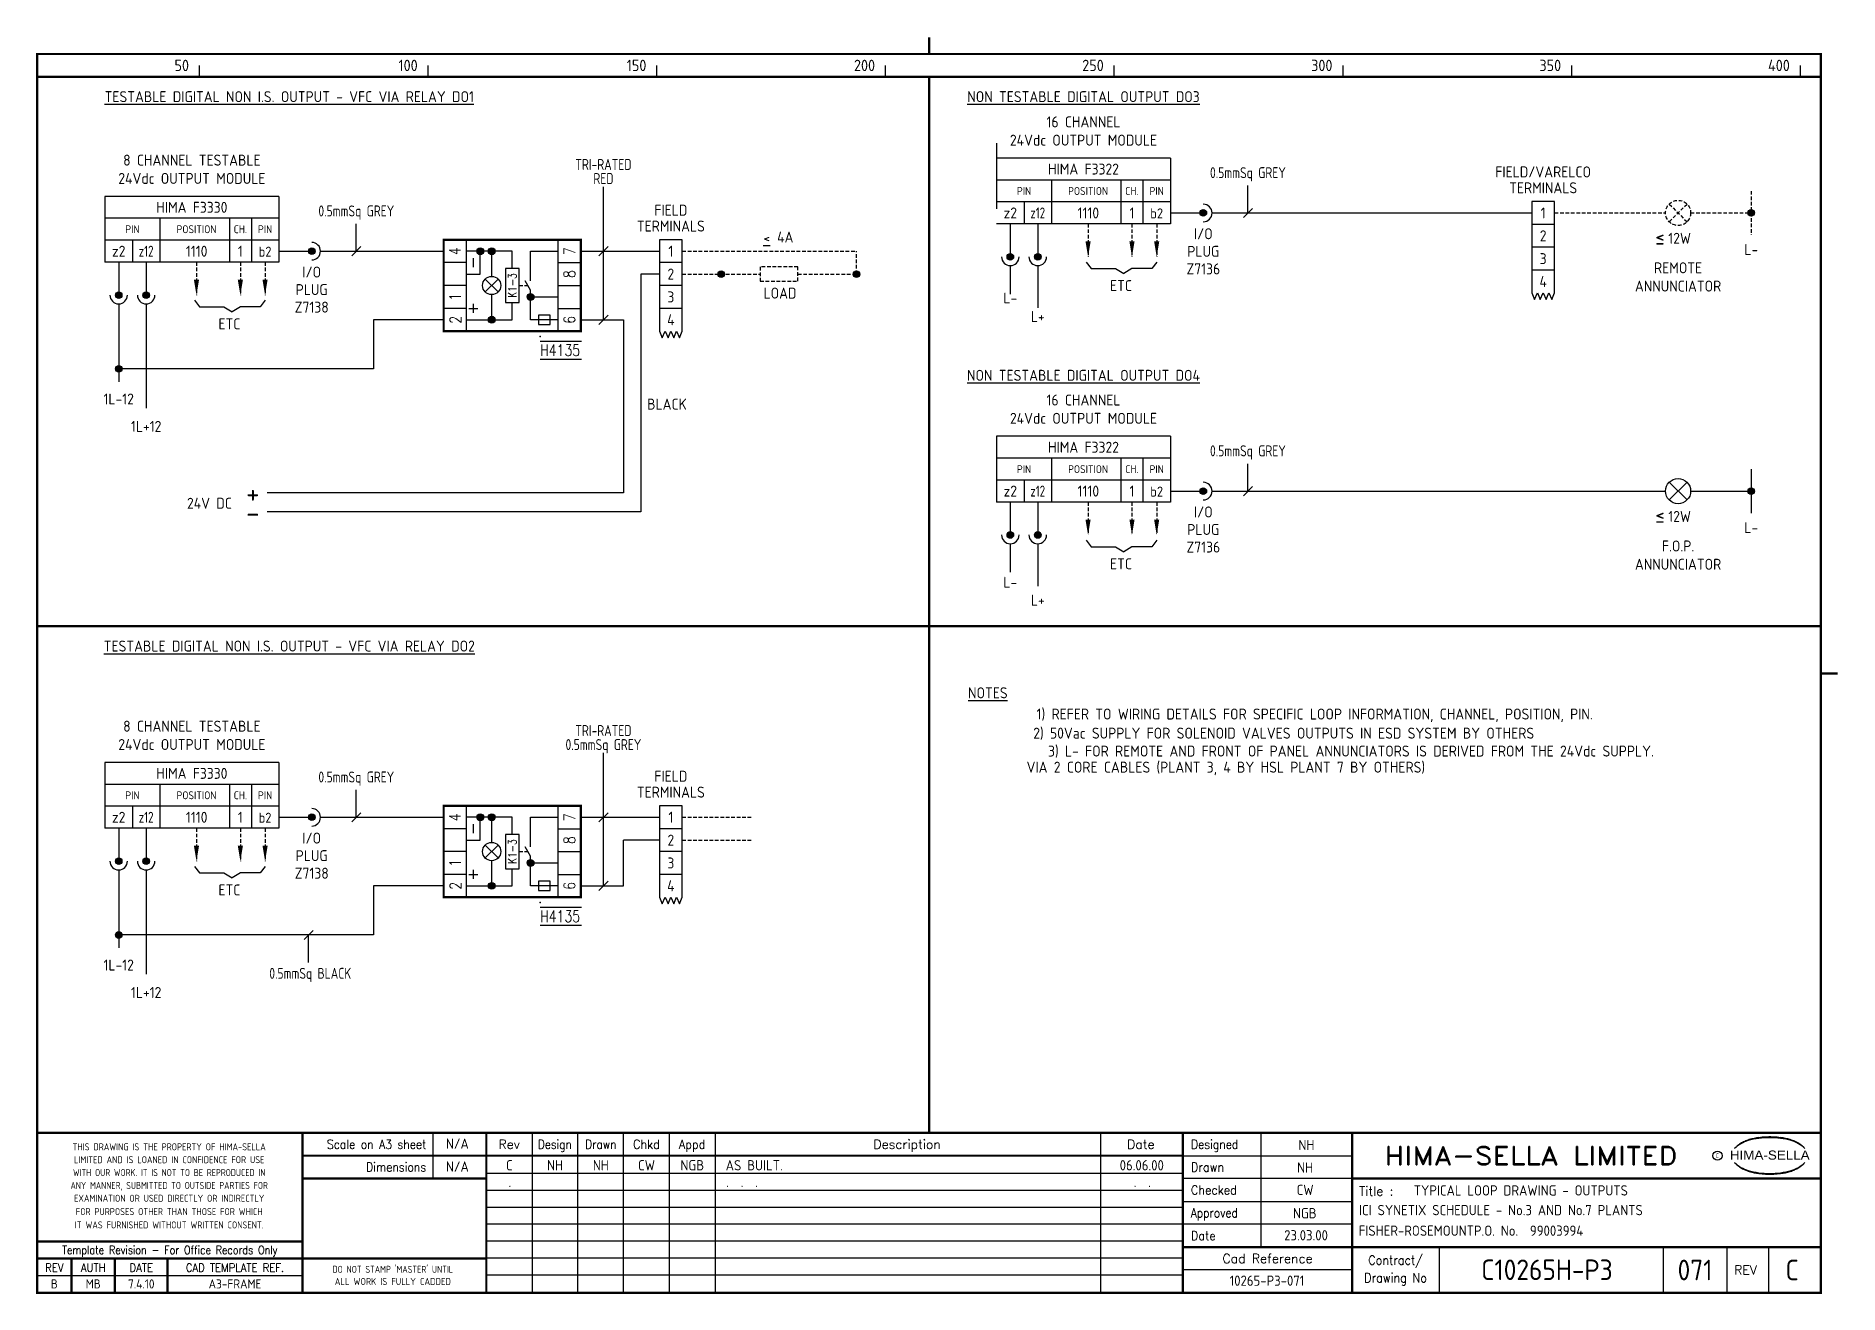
# Model space of a CAD drawing. Extents: x 14 to 408, y 0 to 275.
import ezdxf
from ezdxf.enums import TextEntityAlignment as Align

# ---------------------------------------------------------------- set-up
doc = ezdxf.new("R2010")
doc.units = 0
doc.header["$LTSCALE"] = 0.25
doc.header["$MEASUREMENT"] = 0
doc.header["$PDSIZE"] = 1
doc.linetypes.add('HIDDEN2', pattern=[4.7625, 3.175, -1.5875])
doc.layers.get('0').update_dxf_attribs({"color": 41, "linetype": 'CONTINUOUS'})
for name, color, linetype in [('00-DRG_FRAME', 12, 'CONTINUOUS'), ('01-DRAW', 7, 'CONTINUOUS'), ('02-TEXT', 2, 'CONTINUOUS'), ('051-TEXT', 2, 'CONTINUOUS'), ('117', 7, 'CONTINUOUS'), ('117-TEXT', 2, 'CONTINUOUS')]:
    doc.layers.add(name, color=color, linetype=linetype)
doc.styles.add('ARIAL', font='ARIAL.TTF', dxfattribs={"height": 2.5})
doc.styles.add('ISO', font='iso.shx')
doc.styles.add('ROMAND', font='ROMAND')
doc.styles.add('ROMANS', font='romans.shx', dxfattribs={"width": 0.8})

msp = doc.modelspace()

# ---------------------------------------------------------------- texts
at = {"layer": '00-DRG_FRAME', "style": 'ISO'}
for s, p in [('50', (47.69, 267.75)), ('100', (97.69, 267.75)), ('150', (147.69, 267.75)), ('200', (197.69, 267.75)), ('250', (247.69, 267.75)), ('300', (297.69, 267.75)), ('350', (347.69, 267.75)), ('400', (397.69, 267.75))]:
    msp.add_text(s, height=2.5, dxfattribs=at).set_placement(p, align=Align.RIGHT)
at = {"layer": '00-DRG_FRAME', "color": 3, "style": 'ISO'}
for s, width, p in [('THIS DRAWING IS THE PROPERTY OF HIMA-SELLA', 0.9, (43.36, 32.44)), ("DO NOT STAMP 'MASTER' UNTIL", 0.95, (92.25, 5.79))]:
    msp.add_text(s, height=1.53, dxfattribs=dict(at, width=width)).set_placement(p, align=Align.MIDDLE)
at = {"layer": '00-DRG_FRAME', "color": 4, "style": 'ROMAND', "width": 0.87}
for s, p in [('Scale on A3 sheet', (99.54, 32)), ('Dimensions', (99.54, 27.01))]:
    msp.add_text(s, height=2, dxfattribs=at).set_placement(p, align=Align.RIGHT)
at = {"layer": '00-DRG_FRAME', "color": 4, "style": 'ROMAND'}
for s, p in [('Rev', (117.7, 32)), ('Description', (204.69, 32)), ('Date', (255.79, 32))]:
    msp.add_text(s, height=2, dxfattribs=at).set_placement(p, align=Align.CENTER)
for s, width, p in [('Design', 0.85, (127.7, 32)), ('Drawn', 0.85, (137.7, 32)), ('Chkd', 0.9, (147.7, 32)), ('Appd', 0.9, (157.7, 32))]:
    msp.add_text(s, height=2, dxfattribs=dict(at, width=width)).set_placement(p, align=Align.CENTER)
for s, width, p in [('Designed', 0.87, (266.75, 32)), ('Drawn', 0.9, (266.75, 27)), ('Checked', 0.9, (266.75, 22)), ('Approved', 0.85, (266.75, 17)), ('Date', 0.9, (266.75, 12))]:
    msp.add_text(s, height=2, dxfattribs=dict(at, width=width)).set_placement(p)
at = {"layer": '00-DRG_FRAME', "style": 'ROMAND', "width": 1.15}
msp.add_text('HIMA-SELLA LIMITED', height=4, dxfattribs=at).set_placement((341.1, 30.5), align=Align.MIDDLE)
at = {"layer": '00-DRG_FRAME', "style": 'ARIAL', "width": 1.05}
msp.add_text('HIMA-SELLA', height=2, dxfattribs=at).set_placement((393.3, 29.63), align=Align.CENTER)
at = {"layer": '00-DRG_FRAME', "color": 3, "style": 'ISO'}
for s, width, p in [('LIMITED AND IS LOANED IN CONFIDENCE FOR USE', 0.9, (43.36, 29.62)), ('ANY MANNER, SUBMITTED TO OUTSIDE PARTIES FOR', 0.87, (43.36, 23.99)), ('WITH OUR WORK. IT IS NOT TO BE REPRODUCED IN', 0.87, (43.36, 26.81)), ('EXAMINATION OR USED DIRECTLY OR INDIRECTLY', 0.9, (43.36, 21.18)), ('IT WAS FURNISHED WITHOUT WRITTEN CONSENT.', 0.9, (43.36, 15.35)), ('FOR PURPOSES OTHER THAN THOSE FOR WHICH', 0.9, (43.36, 18.27))]:
    msp.add_text(s, height=1.53, dxfattribs=dict(at, width=width)).set_placement(p, align=Align.MIDDLE_CENTER)
at = {"layer": '00-DRG_FRAME', "color": 3, "style": 'ISO', "width": 0.9}
msp.add_text('C', height=1, dxfattribs=at).set_placement((381.84, 30), align=Align.CENTER)
at = {"layer": '00-DRG_FRAME', "color": 4, "style": 'ROMAND'}
msp.add_text('Title :', height=2, dxfattribs=at).set_placement((303.5, 21.75))
for s, height, width, p in [('Template Revision - For Office Records Only', 1.8, 0.85, (43.5, 9.62)), ('Contract/', 2, 0.9, (311.5, 7.5)), ('REV', 1.8, 0.9, (18.25, 6)), ('AUTH', 1.8, 0.9, (26.75, 6)), ('DATE', 1.8, 0.9, (37.25, 6)), ('CAD TEMPLATE REF.', 1.8, 0.9, (57.75, 6)), ('Drawing No', 2, 0.9, (311.5, 3.5))]:
    msp.add_text(s, height=height, dxfattribs=dict(at, width=width)).set_placement(p, align=Align.MIDDLE)
for s, p in [('Cad Reference', (283.5, 8)), ('REV', (388, 5.5))]:
    msp.add_text(s, height=2, dxfattribs=at).set_placement(p, align=Align.MIDDLE)
at = {"layer": '00-DRG_FRAME', "color": 41, "style": 'ISO'}
for s, p in [('B', (18.25, 1.45)), ('MB', (26.75, 1.45)), ('7.4.10', (37.25, 1.45)), ('A3-FRAME', (57.75, 1.45))]:
    msp.add_text(s, height=2, dxfattribs=at).set_placement(p, align=Align.CENTER)
at = {"layer": '00-DRG_FRAME', "color": 3, "style": 'ISO'}
msp.add_text('ALL WORK IS FULLY CADDED', height=1.53, dxfattribs=at).set_placement((92.25, 2.98), align=Align.MIDDLE_CENTER)
at = {"layer": '02-TEXT', "style": 'ROMANS', "width": 0.8}
for s, p in [('4', (107.05, 228.36)), ('7', (132.12, 228.36)), ('8', (132.12, 223.36)), ('1', (107.12, 218.36)), ('2', (107.21, 213.36)), ('6', (132.12, 213.36)), ('4', (107.05, 104.53)), ('7', (132.12, 104.53)), ('8', (132.12, 99.53)), ('1', (107.12, 94.53)), ('2', (107.21, 89.53)), ('6', (132.12, 89.53))]:
    msp.add_text(s, height=2.5, rotation=90, dxfattribs=at).set_placement(p, align=Align.CENTER)
for p in [(118.37, 220.86), (118.37, 97.03)]:
    msp.add_text('K1-3', height=1.8, rotation=90, dxfattribs=at).set_placement(p, align=Align.MIDDLE)
for p in [(124.47, 205.44), (124.47, 81.61)]:
    msp.add_text('H4135', height=2.5, dxfattribs=at).set_placement(p)
at = {"layer": '117-TEXT', "style": 'ISO'}
for s, height, p in [('%%uTESTABLE DIGITAL NON I.S. OUTPUT - VFC VIA RELAY DO1', 2.4, (69.62, 260.97)), ('%%uNON TESTABLE DIGITAL OUTPUT DO3', 2.4, (243.26, 260.97)), ('16 CHANNEL', 2.4, (243.26, 255.45)), ('24Vdc OUTPUT MODULE', 2.4, (243.26, 251.45)), ('8 CHANNEL TESTABLE', 2.4, (48.32, 247.08)), ('24Vdc OUTPUT MODULE', 2.4, (48.32, 243.08)), ('HIMA F3322', 2.4, (243.26, 245.13)), ('PIN', 1.728, (230.26, 240.67)), ('POSITION', 1.728, (244.26, 240.67)), ('CH.', 1.728, (253.86, 240.67)), ('PIN', 1.73, (259.26, 240.67)), ('HIMA F3330', 2.4, (48.32, 236.76)), ('z2', 2.4, (227.26, 235.53)), ('1110', 2.4, (244.32, 235.53)), ('1', 2.4, (253.86, 235.53)), ('b2', 2.2, (259.26, 235.53)), ('PIN', 1.728, (35.32, 232.3)), ('POSITION', 1.728, (49.32, 232.3)), ('CH.', 1.728, (58.92, 232.3)), ('PIN', 1.73, (64.32, 232.3)), ('I/O', 2.4, (269.46, 230.97)), ('z2', 2.4, (32.32, 227.16)), ('1110', 2.4, (49.37, 227.16)), ('1', 2.4, (58.92, 227.16)), ('b2', 2.2, (64.32, 227.16)), ('PLUG', 2.4, (269.46, 227.13)), ('I/O', 2.4, (74.52, 222.6)), ('Z7136', 2.4, (269.46, 223.29)), ('PLUG', 2.4, (74.52, 218.76)), ('ETC', 2.4, (251.46, 219.63)), ('Z7138', 2.4, (74.52, 214.92)), ('ETC', 2.4, (56.52, 211.26)), ('%%uNON TESTABLE DIGITAL OUTPUT DO4', 2.4, (243.26, 200.01)), ('16 CHANNEL', 2.4, (243.26, 194.6)), ('24Vdc OUTPUT MODULE', 2.4, (243.26, 190.6)), ('HIMA F3322', 2.4, (243.26, 184.28)), ('PIN', 1.728, (230.26, 179.82)), ('POSITION', 1.728, (244.26, 179.82)), ('CH.', 1.728, (253.86, 179.82)), ('PIN', 1.73, (259.26, 179.82)), ('z2', 2.4, (227.26, 174.68)), ('1110', 2.4, (244.32, 174.68)), ('1', 2.4, (253.86, 174.68)), ('b2', 2.2, (259.26, 174.68)), ('I/O', 2.4, (269.46, 170.12)), ('PLUG', 2.4, (269.46, 166.28)), ('Z7136', 2.4, (269.46, 162.44)), ('ETC', 2.4, (251.46, 158.78)), ('%%uTESTABLE DIGITAL NON I.S. OUTPUT - VFC VIA RELAY DO2', 2.4, (69.62, 140.78)), ('%%uNOTES', 2.4, (222.35, 130.55)), ('1) REFER TO WIRING DETAILS FOR SPECIFIC LOOP INFORMATION, CHANNEL, POSITION, PIN.', 2.4, (293.81, 125.91)), ('8 CHANNEL TESTABLE', 2.4, (48.32, 123.25)), ('2) 50Vac SUPPLY FOR SOLENOID VALVES OUTPUTS IN ESD SYSTEM BY OTHERS', 2.4, (287.04, 121.73)), ('24Vdc OUTPUT MODULE', 2.4, (48.32, 119.25)), ('3) L- FOR REMOTE AND FRONT OF PANEL ANNUNCIATORS IS DERIVED FROM THE 24Vdc SUPPLY.', 2.4, (301.74, 117.81)), ('HIMA F3330', 2.4, (48.32, 112.93)), ('VIA 2 CORE CABLES (PLANT 3, 4 BY HSL PLANT 7 BY OTHERS)', 2.4, (274.38, 114.29)), ('PIN', 1.728, (35.32, 108.47)), ('POSITION', 1.728, (49.32, 108.47)), ('CH.', 1.728, (58.92, 108.47)), ('PIN', 1.73, (64.32, 108.47)), ('z2', 2.4, (32.32, 103.33)), ('1110', 2.4, (49.37, 103.33)), ('1', 2.4, (58.92, 103.33)), ('b2', 2.2, (64.32, 103.33)), ('I/O', 2.4, (74.52, 98.77)), ('PLUG', 2.4, (74.52, 94.93)), ('Z7138', 2.4, (74.52, 91.09)), ('ETC', 2.4, (56.52, 87.43))]:
    msp.add_text(s, height=height, dxfattribs=at).set_placement(p, align=Align.CENTER)
for s, width, p in [('TRI-RATED', 0.85, (138.3, 246.14)), ('RED', 0.85, (138.3, 243.06)), ('0.5mmSq GREY', 0.85, (279.21, 244.34)), ('0.5mmSq GREY', 0.85, (84.27, 235.97)), ('z12', 0.8, (233.26, 235.53)), ('z12', 0.8, (38.32, 227.16)), ('0.5mmSq GREY', 0.85, (279.21, 183.49)), ('z12', 0.8, (233.26, 174.68)), ('TRI-RATED', 0.85, (138.3, 122.3)), ('0.5mmSq GREY', 0.85, (138.3, 119.23)), ('0.5mmSq GREY', 0.85, (84.27, 112.14)), ('z12', 0.8, (38.32, 103.33)), ('0.5mmSq BLACK', 0.85, (74.2, 69.19))]:
    msp.add_text(s, height=2.4, dxfattribs=dict(at, width=width)).set_placement(p, align=Align.CENTER)
for s, height, p in [('FIELD/VARELCO', 2.4, (343.76, 245.71)), ('TERMINALS', 2.4, (343.76, 242.23)), ('FIELD', 2.4, (153.04, 237.34)), ('1', 2.4, (343.76, 236.73)), ('TERMINALS', 2.4, (153.04, 233.86)), ('4A', 2.4, (178.06, 231.46)), ('2', 2.4, (343.76, 231.73)), ('1', 2.4, (153.04, 228.36)), ('%%U<', 2.4, (173.99, 231.27)), ('L-', 2.4, (389.26, 228.73)), ('3', 2.4, (343.76, 226.73)), ('REMOTE', 2.4, (373.26, 224.73)), ('2', 2.4, (153.04, 223.36)), ('4', 2.4, (343.76, 221.73)), ('ANNUNCIATOR', 2.4, (373.26, 220.73)), ('3', 2.4, (153.04, 218.36)), ('LOAD', 2.4, (176.91, 219.19)), ('L-', 2.4, (227.26, 218.13)), ('4', 2.4, (153.04, 213.36)), ('L+', 2.4, (233.26, 214.07)), ('1L-12', 2.4, (32.32, 196.03)), ('BLACK', 2.4, (152.18, 194.9)), ('1L+12', 2.4, (38.32, 190.03)), ('24V DC', 2.4, (52.16, 173.23)), ('+', 4.8, (61.64, 175.48)), ('-', 4.8, (61.64, 171.21)), ('L-', 2.4, (389.26, 167.88)), ('F.O.P.', 2.4, (373.26, 163.88)), ('ANNUNCIATOR', 2.4, (373.26, 159.88)), ('L-', 2.4, (227.26, 155.94)), ('L+', 2.4, (233.26, 152.03)), ('FIELD', 2.4, (153.04, 113.51)), ('TERMINALS', 2.4, (153.04, 110.03)), ('1', 2.4, (153.04, 104.53)), ('2', 2.4, (153.04, 99.53)), ('3', 2.4, (153.04, 94.53)), ('4', 2.4, (153.04, 89.53)), ('1L-12', 2.4, (32.32, 72.2)), ('1L+12', 2.4, (38.32, 66.2))]:
    msp.add_text(s, height=height, dxfattribs=at).set_placement(p, align=Align.MIDDLE)
for s, height, p in [('<', 3.36, (368.26, 230)), ('-', 3.36, (368.26, 228.64)), ('12W', 2.4, (371.12, 229.99)), ('<', 3.36, (368.26, 169.15)), ('12W', 2.4, (371.12, 169.14)), ('-', 3.36, (368.26, 167.79))]:
    msp.add_text(s, height=height, dxfattribs=at).set_placement(p)

# ---------------------------------------------------------------- blocks, each defined once
blk = doc.blocks.new('A3-REVA')
at = {"layer": '051-TEXT', "style": 'ISO'}
for tag, p in [('DESIGNED', (292.01, 31.7)), ('A', (117.73, 27.28)), ('DES', (127.73, 27.28)), ('DRN', (137.73, 27.28)), ('CHKD', (147.73, 27.28)), ('APPD', (157.73, 27.28)), ('DATE', (256, 27.28)), ('DRAWN', (291.72, 26.77)), ('CHECKED', (291.72, 21.89)), ('APPD', (291.65, 16.79)), ('DATE', (291.92, 11.96))]:
    blk.add_attdef(tag, text='', height=2.25, dxfattribs=at).set_placement(p, align=Align.CENTER)
blk.add_attdef('DESCRIPTION', (165.03, 27.28), '', height=2.25, dxfattribs=at)
blk = doc.blocks.new('A3-REVB')
at = {"layer": '051-TEXT', "style": 'ISO'}
for tag, p in [('A', (124.85, -20.36)), ('DES', (134.85, -20.36)), ('DRN', (144.85, -20.36)), ('CHKD', (154.85, -20.36)), ('APPD', (164.85, -20.36)), ('DATE', (263.12, -20.36))]:
    blk.add_attdef(tag, text='', height=2.25, dxfattribs=at).set_placement(p, align=Align.CENTER)
blk.add_attdef('DESCRIPTION', (172.15, -20.36), '', height=2.25, dxfattribs=at)
blk = doc.blocks.new('A3-TITLE')
at = {"layer": '051-TEXT', "style": 'ISO'}
blk.add_attdef('TITLE_1', (315.46, 21.78), '', height=2.25, dxfattribs=at)
for tag, p in [('DRGNO', (376.96, 3.24)), ('REV.', (398.2, 3.24))]:
    blk.add_attdef(tag, text='', height=4.5, dxfattribs=at).set_placement(p, align=Align.CENTER)
blk = doc.blocks.new('DOT')
for radius in [0.75, 0.65, 0.55, 0.45, 0.35, 0.25, 0.15, 0.05]:
    blk.add_circle((0, 0), radius)
blk = doc.blocks.new('A3-CONTRACT')
at = {"layer": '051-TEXT', "color": 41, "style": 'ISO'}
for tag, height, p in [('SCALE', 2.25, (106.71, 31.82)), ('DIMS', 2.25, (106.71, 26.8)), ('CAD-REF', 2.25, (283.73, 1.84)), ('CONTRACT', 4.5, (344.94, 3.1))]:
    blk.add_attdef(tag, text='', height=height, dxfattribs=at).set_placement(p, align=Align.CENTER)
for tag, p in [('TITLE_2', (303.86, 17.28)), ('TITLE_3', (303.79, 12.78))]:
    blk.add_attdef(tag, p, '', height=2.25, dxfattribs=at)

# ---------------------------------------------------------------- linework, layer by layer
for p, q in [((124.47, 208.69), (133.47, 208.69)), ((133.47, 204.69), (124.47, 204.69)), ((124.47, 84.86), (133.47, 84.86)), ((133.47, 80.86), (124.47, 80.86))]:
    msp.add_line(p, q)
for p in [(103.37, 228.36), (133.37, 228.36), (103.37, 223.36), (133.37, 223.36), (103.37, 218.36), (133.37, 218.36), (103.37, 213.36), (133.37, 213.36), (103.37, 104.53), (133.37, 104.53), (103.37, 99.53), (133.37, 99.53), (103.37, 94.53), (133.37, 94.53), (103.37, 89.53), (133.37, 89.53)]:
    msp.add_point(p)
at = {"layer": '00-DRG_FRAME'}
for p, q in [((50, 266.5), (50, 269)), ((100, 266.5), (100, 269)), ((150, 266.5), (150, 269)), ((200, 266.5), (200, 269)), ((250, 266.5), (250, 269)), ((300, 266.5), (300, 269)), ((350, 266.5), (350, 269)), ((400, 266.5), (400, 269)), ((101.01, 35.5), (101.01, 25.5)), ((122.7, 35.5), (122.7, 0.5)), ((132.7, 0.5), (132.7, 35.5)), ((142.7, 0.5), (142.7, 35.5)), ((152.7, 35.5), (152.7, 0.5)), ((162.7, 35.5), (162.7, 0.5)), ((247, 35.5), (247, 0.5)), ((282, 35.5), (282, 10.5)), ((265, 30.5), (302, 30.5)), ((265, 26.59), (112.7, 26.59)), ((302, 25.5), (265, 25.5)), ((265, 22.89), (112.7, 22.89)), ((265, 20.5), (302, 20.5)), ((265, 19.19), (112.7, 19.19)), ((265, 15.49), (112.7, 15.49)), ((302, 15.5), (265, 15.5)), ((265, 11.79), (112.7, 11.79)), ((265, 8.09), (112.7, 8.09)), ((321, 10.5), (321, 0.5)), ((370, 10.5), (370, 0.5)), ((384, 0.5), (384, 10.5)), ((393, 10.5), (393, 0.5)), ((72.5, 4.25), (14.5, 4.25)), ((265, 4.39), (112.7, 4.39)), ((302, 5.5), (265, 5.5))]:
    msp.add_line(p, q, dxfattribs=at)
at = {"layer": '00-DRG_FRAME', "const_width": 0.5}
for points in [[(209.5, 271.5), (209.5, 275.18)], [(209.5, 271.5), (209.5, 275.18)], [(14.5, 266.5), (404.5, 266.5)], [(209.5, 35.5), (209.5, 266.5)], [(14.5, 146.31), (404.5, 146.31)], [(404.5, 136), (408.18, 136)], [(404.5, 35.5), (14.5, 35.5)], [(72.5, 0.5), (72.5, 35.5)], [(112.7, 0.5), (112.7, 35.5)], [(265, 35.5), (265, 0.5)], [(302, 0.5), (302, 35.5)], [(265, 30.5), (72.5, 30.5)], [(112.7, 25.5), (72.5, 25.5)], [(404.5, 25.5), (302, 25.5)], [(14.5, 11.75), (72.5, 11.75)], [(14.5, 8), (72.5, 8)], [(22, 0.5), (22, 8)], [(31.5, 0.5), (31.5, 8)], [(43, 0.5), (43, 8)], [(112.7, 8), (72.5, 8)], [(265, 10.5), (404.5, 10.5)]]:
    msp.add_lwpolyline(points, dxfattribs=at)
msp.add_lwpolyline([(14.5, 0.5), (404.5, 0.5), (404.5, 271.5), (14.5, 271.5)], close=True, dxfattribs=at)
at = {"layer": '00-DRG_FRAME', "color": 3}
msp.add_circle((381.88, 30.5), 1, dxfattribs=at)
for centre, radius, start, end in [((390.6, 26.83), 7.24, 106.0532, 133.5024), ((390.88, 27.01), 7.3, 130.419, 136.057), ((390.11, 28.1), 5.98, 122.244, 131.6154), ((389.75, 28.78), 5.21, 111.8206, 122.8668), ((391.78, 24.7), 9.76, 107.5931, 113.9452), ((393.1, 18.5), 15.94, 89.2698, 106.3911), ((392.1, 23.52), 10.99, 96.0146, 107.3203), ((393.29, 16.31), 18.28, 92.8917, 97.3734), ((393.24, 18.86), 15.73, 89.7805, 93.1738), ((393.36, 18.86), 15.73, 86.8262, 90.2195), ((393.51, 18.5), 15.94, 73.6089, 90.7302), ((393.31, 16.31), 18.28, 82.6266, 87.1083), ((394.51, 23.52), 10.99, 72.6797, 83.9854), ((394.83, 24.7), 9.76, 66.0548, 72.4069), ((396, 26.83), 7.24, 46.4976, 73.9468), ((396.85, 28.78), 5.21, 57.1332, 68.1794), ((396.49, 28.1), 5.98, 48.3846, 57.756), ((395.73, 27.01), 7.3, 43.943, 49.581), ((390.88, 34.04), 7.3, 223.943, 229.581), ((390.6, 34.23), 7.24, 226.4976, 253.9468), ((390.11, 32.96), 5.98, 228.3846, 237.756), ((389.75, 32.28), 5.21, 237.1332, 248.1794), ((396, 34.23), 7.24, 286.0532, 313.5024), ((396.85, 32.28), 5.21, 291.8206, 302.8668), ((396.49, 32.96), 5.98, 302.244, 311.6154), ((395.73, 34.04), 7.3, 310.419, 316.057), ((391.78, 36.36), 9.76, 246.0548, 252.4069), ((393.1, 42.56), 15.94, 253.6089, 270.7302), ((392.1, 37.54), 10.99, 252.6797, 263.9854), ((393.29, 44.75), 18.28, 262.6266, 267.1083), ((393.24, 42.19), 15.73, 266.8262, 270.2195), ((393.51, 42.56), 15.94, 269.2698, 286.3911), ((393.36, 42.19), 15.73, 269.7805, 273.1738), ((393.31, 44.75), 18.28, 272.8917, 277.3734), ((394.51, 37.54), 10.99, 276.0146, 287.3203), ((394.83, 36.36), 9.76, 287.5931, 293.9452)]:
    msp.add_arc(centre, radius, start, end, dxfattribs=at)
at = {"layer": '01-DRAW'}
for p, q in [((108.37, 210.86), (108.37, 230.86)), ((108.37, 210.86), (108.37, 230.86)), ((128.37, 210.86), (128.37, 230.86)), ((108.37, 225.86), (103.37, 225.86)), ((118.37, 228.36), (108.37, 228.36)), ((109.87, 224.86), (109.87, 226.86)), ((111.37, 223.36), (111.37, 228.36)), ((113.87, 222.86), (113.87, 228.36)), ((118.37, 224.61), (118.37, 228.36)), ((122.37, 228.36), (128.37, 228.36)), ((122.37, 221.86), (122.37, 228.36)), ((128.37, 225.86), (133.37, 225.86)), ((108.37, 220.86), (103.37, 220.86)), ((108.37, 223.36), (111.37, 223.36)), ((112.46, 219.45), (115.29, 222.28)), ((115.29, 219.45), (112.46, 222.28)), ((116.87, 224.61), (116.87, 217.11)), ((119.87, 224.61), (116.87, 224.61)), ((119.87, 217.11), (119.87, 224.61)), ((122.37, 219.86), (121.22, 221.86)), ((128.37, 220.86), (133.37, 220.86)), ((109.87, 214.86), (109.87, 216.86)), ((113.87, 213.36), (113.87, 218.86)), ((116.87, 217.11), (119.87, 217.11)), ((118.37, 213.36), (118.37, 217.11)), ((122.37, 213.36), (122.37, 219.86)), ((122.37, 218.36), (128.37, 218.36)), ((108.37, 215.86), (103.37, 215.86)), ((108.37, 213.36), (118.37, 213.36)), ((108.87, 215.86), (110.87, 215.86)), ((128.37, 213.36), (122.37, 213.36)), ((124.12, 214.36), (124.12, 212.36)), ((126.62, 214.36), (124.12, 214.36)), ((126.62, 212.36), (126.62, 214.36)), ((128.37, 215.86), (133.37, 215.86)), ((124.12, 212.36), (126.62, 212.36)), ((108.37, 87.03), (108.37, 107.03)), ((108.37, 87.03), (108.37, 107.03)), ((128.37, 87.03), (128.37, 107.03)), ((118.37, 104.53), (108.37, 104.53)), ((109.87, 101.03), (109.87, 103.03)), ((111.37, 99.53), (111.37, 104.53)), ((113.87, 99.03), (113.87, 104.53)), ((118.37, 100.78), (118.37, 104.53)), ((122.37, 98.03), (122.37, 104.53)), ((122.37, 104.53), (128.37, 104.53)), ((108.37, 102.03), (103.37, 102.03)), ((108.37, 99.53), (111.37, 99.53)), ((116.87, 100.78), (116.87, 93.28)), ((119.87, 100.78), (116.87, 100.78)), ((119.87, 93.28), (119.87, 100.78)), ((128.37, 102.03), (133.37, 102.03)), ((108.37, 97.03), (103.37, 97.03)), ((115.29, 95.62), (112.46, 98.45)), ((112.46, 95.62), (115.29, 98.45)), ((113.87, 89.53), (113.87, 95.03)), ((122.37, 96.03), (121.22, 98.03)), ((122.37, 89.53), (122.37, 96.03)), ((128.37, 97.03), (133.37, 97.03)), ((108.37, 92.03), (103.37, 92.03)), ((108.87, 92.03), (110.87, 92.03)), ((109.87, 91.03), (109.87, 93.03)), ((116.87, 93.28), (119.87, 93.28)), ((118.37, 89.53), (118.37, 93.28)), ((122.37, 94.53), (128.37, 94.53)), ((128.37, 92.03), (133.37, 92.03)), ((108.37, 89.53), (118.37, 89.53)), ((128.37, 89.53), (122.37, 89.53)), ((126.62, 90.53), (124.12, 90.53)), ((124.12, 90.53), (124.12, 88.53)), ((124.12, 88.53), (126.62, 88.53)), ((126.62, 88.53), (126.62, 90.53))]:
    msp.add_line(p, q, dxfattribs=at)
at = {"layer": '01-DRAW', "linetype": 'HIDDEN2'}
for p, q in [((119.87, 220.86), (121.79, 220.86)), ((119.87, 97.03), (121.79, 97.03))]:
    msp.add_line(p, q, dxfattribs=at)
at = {"layer": '01-DRAW', "const_width": 0.5}
for points in [[(133.37, 210.86), (133.37, 230.86), (103.37, 230.86), (103.37, 210.86)], [(133.37, 87.03), (133.37, 107.03), (103.37, 107.03), (103.37, 87.03)]]:
    msp.add_lwpolyline(points, close=True, dxfattribs=at)
at = {"layer": '01-DRAW'}
for centre, radius in [((111.37, 228.36), 0.75), ((111.37, 228.36), 0.65), ((111.37, 228.36), 0.55), ((111.37, 228.36), 0.45), ((111.37, 228.36), 0.35), ((113.87, 228.36), 0.75), ((113.87, 228.36), 0.65), ((113.87, 228.36), 0.55), ((113.87, 228.36), 0.45), ((113.87, 228.36), 0.35), ((111.37, 228.36), 0.25), ((111.37, 228.36), 0.15), ((111.37, 228.36), 0.05), ((113.87, 228.36), 0.25), ((113.87, 228.36), 0.15), ((113.87, 228.36), 0.05), ((113.87, 220.86), 2), ((122.37, 218.36), 0.75), ((122.37, 218.36), 0.65), ((122.37, 218.36), 0.55), ((122.37, 218.36), 0.45), ((122.37, 218.36), 0.35), ((122.37, 218.36), 0.25), ((122.37, 218.36), 0.15), ((122.37, 218.36), 0.05), ((113.87, 213.36), 0.75), ((113.87, 213.36), 0.65), ((113.87, 213.36), 0.55), ((113.87, 213.36), 0.45), ((113.87, 213.36), 0.35), ((113.87, 213.36), 0.25), ((113.87, 213.36), 0.15), ((113.87, 213.36), 0.05), ((111.37, 104.53), 0.75), ((111.37, 104.53), 0.65), ((111.37, 104.53), 0.55), ((111.37, 104.53), 0.45), ((111.37, 104.53), 0.35), ((111.37, 104.53), 0.25), ((111.37, 104.53), 0.15), ((111.37, 104.53), 0.05), ((113.87, 104.53), 0.75), ((113.87, 104.53), 0.65), ((113.87, 104.53), 0.55), ((113.87, 104.53), 0.45), ((113.87, 104.53), 0.35), ((113.87, 104.53), 0.25), ((113.87, 104.53), 0.15), ((113.87, 104.53), 0.05), ((113.87, 97.03), 2), ((122.37, 94.53), 0.75), ((122.37, 94.53), 0.65), ((122.37, 94.53), 0.55), ((122.37, 94.53), 0.45), ((122.37, 94.53), 0.35), ((122.37, 94.53), 0.25), ((122.37, 94.53), 0.15), ((122.37, 94.53), 0.05), ((113.87, 89.53), 0.75), ((113.87, 89.53), 0.65), ((113.87, 89.53), 0.55), ((113.87, 89.53), 0.45), ((113.87, 89.53), 0.35), ((113.87, 89.53), 0.25), ((113.87, 89.53), 0.15), ((113.87, 89.53), 0.05)]:
    msp.add_circle(centre, radius, dxfattribs=at)
at = {"layer": '02-TEXT'}
for p in [(124.47, 209.69), (124.47, 85.86)]:
    msp.add_point(p, dxfattribs=at)
at = {"layer": '117'}
for p, q in [((224.26, 252.01), (224.26, 237.61)), ((262.26, 248.73), (224.26, 248.73)), ((262.26, 248.73), (262.26, 234.33)), ((262.26, 243.93), (224.26, 243.93)), ((236.26, 243.93), (236.26, 234.33)), ((251.46, 243.93), (251.46, 234.33)), ((256.26, 243.93), (256.26, 234.33)), ((29.32, 240.36), (29.32, 225.96)), ((67.32, 240.36), (29.32, 240.36)), ((67.32, 240.36), (67.32, 225.96)), ((262.26, 239.13), (224.26, 239.13)), ((230.26, 239.13), (230.26, 234.33)), ((262.26, 236.73), (269.46, 236.73)), ((271.38, 236.73), (341.26, 236.73)), ((341.26, 239.23), (341.26, 234.23)), ((346.26, 239.23), (341.26, 239.23)), ((346.26, 234.23), (346.26, 239.23)), ((67.32, 235.56), (29.32, 235.56)), ((41.32, 235.56), (41.32, 225.96)), ((56.52, 235.56), (56.52, 225.96)), ((61.32, 235.56), (61.32, 225.96)), ((262.26, 234.33), (224.26, 234.33)), ((227.26, 234.33), (227.26, 227.13)), ((233.26, 234.33), (233.26, 227.13)), ((346.26, 234.23), (341.26, 234.23)), ((346.26, 234.23), (341.26, 234.23)), ((341.26, 234.23), (341.26, 229.23)), ((346.26, 229.23), (346.26, 234.23)), ((67.32, 230.76), (29.32, 230.76)), ((35.32, 230.76), (35.32, 225.96)), ((150.54, 230.86), (150.54, 225.86)), ((155.54, 230.86), (150.54, 230.86)), ((155.54, 225.86), (155.54, 230.86)), ((346.26, 229.23), (341.26, 229.23)), ((341.26, 229.23), (341.26, 224.23)), ((346.26, 229.23), (341.26, 229.23)), ((346.26, 224.23), (346.26, 229.23)), ((67.32, 225.96), (29.32, 225.96)), ((32.32, 225.96), (32.32, 218.76)), ((38.32, 225.96), (38.32, 218.76)), ((67.32, 228.36), (74.52, 228.36)), ((76.44, 228.36), (103.37, 228.36)), ((133.37, 228.36), (150.54, 228.36)), ((150.54, 225.86), (150.54, 220.86)), ((155.54, 225.86), (150.54, 225.86)), ((155.54, 225.86), (150.54, 225.86)), ((155.54, 220.86), (155.54, 225.86)), ((227.26, 225.21), (227.26, 218.97)), ((233.26, 225.21), (233.26, 215.97)), ((243.86, 225.99), (244.94, 224.55)), ((259.26, 225.99), (258.18, 224.55)), ((150.54, 223.36), (146.45, 223.36)), ((146.45, 223.36), (146.45, 171.36)), ((150.54, 220.86), (150.54, 215.86)), ((155.54, 220.86), (150.54, 220.86)), ((155.54, 220.86), (150.54, 220.86)), ((155.54, 215.86), (155.54, 220.86)), ((244.94, 224.55), (250.26, 224.55)), ((250.26, 224.55), (252.06, 223.47)), ((253.86, 224.55), (252.06, 223.47)), ((258.18, 224.55), (253.86, 224.55)), ((346.26, 224.23), (341.26, 224.23)), ((341.26, 224.23), (341.26, 219.23)), ((346.26, 224.23), (341.26, 224.23)), ((346.26, 219.23), (346.26, 224.23)), ((32.32, 216.84), (32.32, 199.82)), ((38.32, 216.84), (38.32, 194.03)), ((48.92, 217.62), (50, 216.18)), ((64.32, 217.62), (63.24, 216.18)), ((341.26, 219.23), (341.89, 217.76)), ((341.89, 217.76), (342.51, 219.23)), ((342.51, 219.23), (343.14, 217.76)), ((343.14, 217.76), (343.76, 219.23)), ((343.76, 219.23), (344.39, 217.76)), ((344.39, 217.76), (345.01, 219.23)), ((345.01, 219.23), (345.64, 217.76)), ((345.64, 217.76), (346.26, 219.23)), ((50, 216.18), (55.32, 216.18)), ((55.32, 216.18), (57.12, 215.1)), ((58.92, 216.18), (57.12, 215.1)), ((63.24, 216.18), (58.92, 216.18)), ((103.37, 213.36), (88.04, 213.36)), ((88.04, 213.36), (88.04, 202.61)), ((133.37, 213.36), (142.72, 213.36)), ((142.72, 213.36), (142.72, 175.51)), ((155.54, 215.86), (150.54, 215.86)), ((155.54, 215.86), (150.54, 215.86)), ((150.54, 215.86), (150.54, 210.86)), ((155.54, 210.86), (155.54, 215.86)), ((150.54, 210.86), (151.17, 209.39)), ((151.17, 209.39), (151.79, 210.86)), ((151.79, 210.86), (152.42, 209.39)), ((152.42, 209.39), (153.04, 210.86)), ((153.04, 210.86), (153.67, 209.39)), ((153.67, 209.39), (154.29, 210.86)), ((154.29, 210.86), (154.92, 209.39)), ((154.92, 209.39), (155.54, 210.86)), ((88.04, 202.61), (32.32, 202.61)), ((262.26, 187.88), (224.26, 187.88)), ((224.26, 187.88), (224.26, 173.48)), ((262.26, 187.88), (262.26, 173.48)), ((262.26, 183.08), (224.26, 183.08)), ((236.26, 183.08), (236.26, 173.48)), ((251.46, 183.08), (251.46, 173.48)), ((256.26, 183.08), (256.26, 173.48)), ((262.26, 178.28), (224.26, 178.28)), ((230.26, 178.28), (230.26, 173.48)), ((142.72, 175.51), (64.79, 175.51)), ((262.26, 173.48), (224.26, 173.48)), ((227.26, 173.48), (227.26, 166.28)), ((233.26, 173.48), (233.26, 166.28)), ((262.26, 175.88), (269.46, 175.88)), ((271.38, 175.88), (370.51, 175.88)), ((146.45, 171.36), (64.79, 171.36)), ((227.26, 164.36), (227.26, 158.12)), ((233.26, 164.36), (233.26, 155.12)), ((243.86, 165.14), (244.94, 163.7)), ((244.94, 163.7), (250.26, 163.7)), ((250.26, 163.7), (252.06, 162.62)), ((253.86, 163.7), (252.06, 162.62)), ((258.18, 163.7), (253.86, 163.7)), ((259.26, 165.14), (258.18, 163.7)), ((67.32, 116.53), (29.32, 116.53)), ((29.32, 116.53), (29.32, 102.13)), ((67.32, 116.53), (67.32, 102.13)), ((67.32, 111.73), (29.32, 111.73)), ((41.32, 111.73), (41.32, 102.13)), ((56.52, 111.73), (56.52, 102.13)), ((61.32, 111.73), (61.32, 102.13)), ((67.32, 106.93), (29.32, 106.93)), ((35.32, 106.93), (35.32, 102.13)), ((150.54, 107.03), (150.54, 102.03)), ((155.54, 107.03), (150.54, 107.03)), ((155.54, 102.03), (155.54, 107.03)), ((67.32, 104.53), (74.52, 104.53)), ((76.44, 104.53), (103.37, 104.53)), ((133.37, 104.53), (150.54, 104.53)), ((67.32, 102.13), (29.32, 102.13)), ((32.32, 102.13), (32.32, 94.93)), ((38.32, 102.13), (38.32, 94.93)), ((150.54, 99.53), (142.72, 99.53)), ((142.72, 89.53), (142.72, 99.53)), ((150.54, 102.03), (150.54, 97.03)), ((155.54, 102.03), (150.54, 102.03)), ((155.54, 102.03), (150.54, 102.03)), ((155.54, 97.03), (155.54, 102.03)), ((150.54, 97.03), (150.54, 92.03)), ((155.54, 97.03), (150.54, 97.03)), ((155.54, 97.03), (150.54, 97.03)), ((155.54, 92.03), (155.54, 97.03)), ((32.32, 93.01), (32.32, 75.99)), ((38.32, 93.01), (38.32, 70.2)), ((48.92, 93.79), (50, 92.35)), ((50, 92.35), (55.32, 92.35)), ((55.32, 92.35), (57.12, 91.27)), ((58.92, 92.35), (57.12, 91.27)), ((63.24, 92.35), (58.92, 92.35)), ((64.32, 93.79), (63.24, 92.35)), ((150.54, 92.03), (150.54, 87.03)), ((155.54, 92.03), (150.54, 92.03)), ((155.54, 92.03), (150.54, 92.03)), ((155.54, 87.03), (155.54, 92.03)), ((88.04, 89.53), (88.04, 78.78)), ((103.37, 89.53), (88.04, 89.53)), ((133.37, 89.53), (142.72, 89.53)), ((150.54, 87.03), (151.17, 85.56)), ((151.17, 85.56), (151.79, 87.03)), ((151.79, 87.03), (152.42, 85.56)), ((152.42, 85.56), (153.04, 87.03)), ((153.04, 87.03), (153.67, 85.56)), ((153.67, 85.56), (154.29, 87.03)), ((154.29, 87.03), (154.92, 85.56)), ((154.92, 85.56), (155.54, 87.03)), ((88.04, 78.78), (32.32, 78.78))]:
    msp.add_line(p, q, dxfattribs=at)
at = {"layer": '117', "color": 3}
for p, q in [((138.3, 213.36), (138.3, 242.45)), ((279.21, 236.73), (279.21, 242.73)), ((278.21, 235.73), (280.21, 237.73)), ((84.27, 228.36), (84.27, 234.36)), ((83.27, 227.36), (85.27, 229.36)), ((137.3, 227.36), (139.3, 229.36)), ((137.3, 212.36), (139.3, 214.36)), ((279.21, 175.88), (279.21, 181.88)), ((278.21, 174.88), (280.21, 176.88)), ((138.3, 89.53), (138.3, 118.62)), ((84.27, 104.53), (84.27, 110.53)), ((83.27, 103.53), (85.27, 105.53)), ((137.3, 103.53), (139.3, 105.53)), ((137.3, 88.53), (139.3, 90.53)), ((72.84, 77.78), (74.84, 79.78)), ((73.84, 72.78), (73.84, 78.78))]:
    msp.add_line(p, q, dxfattribs=at)
at = {"layer": '117', "linetype": 'HIDDEN2'}
for p, q in [((389.26, 241.53), (389.26, 231.93)), ((346.26, 236.73), (370.51, 236.73)), ((371.32, 238.68), (375.21, 234.79)), ((371.32, 234.79), (375.21, 238.68)), ((376.01, 236.73), (389.26, 236.73)), ((244.26, 234.33), (244.26, 227.13)), ((253.86, 234.33), (253.86, 227.13)), ((259.26, 234.33), (259.26, 227.13)), ((49.32, 225.96), (49.32, 218.76)), ((58.92, 225.96), (58.92, 218.76)), ((64.32, 225.96), (64.32, 218.76)), ((155.54, 228.36), (193.64, 228.36)), ((193.64, 223.36), (193.64, 228.36)), ((155.54, 223.36), (172.57, 223.36)), ((180.82, 223.36), (193.64, 223.36)), ((244.26, 173.48), (244.26, 166.28)), ((253.86, 173.48), (253.86, 166.28)), ((259.26, 173.48), (259.26, 166.28)), ((155.54, 104.53), (170.66, 104.53)), ((49.32, 102.13), (49.32, 94.93)), ((58.92, 102.13), (58.92, 94.93)), ((64.32, 102.13), (64.32, 94.93)), ((155.54, 99.53), (170.66, 99.53))]:
    msp.add_line(p, q, dxfattribs=at)
at = {"layer": '117', "linetype": 'ByBlock'}
for p, q in [((371.32, 177.83), (375.21, 173.94)), ((371.32, 173.94), (375.21, 177.83)), ((389.26, 180.68), (389.26, 171.08)), ((376.01, 175.88), (389.26, 175.88))]:
    msp.add_line(p, q, dxfattribs=at)
at = {"layer": '117', "linetype": 'HIDDEN2'}
msp.add_lwpolyline([(172.57, 221.81), (180.82, 221.81), (180.82, 224.91), (172.57, 224.91)], close=True, dxfattribs=at)
at = {"layer": '117'}
for centre, radius in [((269.46, 236.73), 0.72), ((269.46, 236.73), 0.624), ((269.46, 236.73), 0.528), ((269.46, 236.73), 0.432), ((269.46, 236.73), 0.336), ((269.46, 236.73), 0.24), ((269.46, 236.73), 0.144), ((269.46, 236.73), 0.048), ((74.52, 228.36), 0.72), ((74.52, 228.36), 0.624), ((74.52, 228.36), 0.528), ((74.52, 228.36), 0.432), ((74.52, 228.36), 0.336), ((74.52, 228.36), 0.24), ((74.52, 228.36), 0.144), ((74.52, 228.36), 0.048), ((227.26, 227.13), 0.72), ((227.26, 227.13), 0.624), ((227.26, 227.13), 0.528), ((227.26, 227.13), 0.432), ((227.26, 227.13), 0.336), ((227.26, 227.13), 0.24), ((227.26, 227.13), 0.144), ((227.26, 227.13), 0.048), ((233.26, 227.13), 0.72), ((233.26, 227.13), 0.624), ((233.26, 227.13), 0.528), ((233.26, 227.13), 0.432), ((233.26, 227.13), 0.336), ((233.26, 227.13), 0.24), ((233.26, 227.13), 0.144), ((233.26, 227.13), 0.048), ((32.32, 218.76), 0.72), ((32.32, 218.76), 0.624), ((32.32, 218.76), 0.528), ((32.32, 218.76), 0.432), ((32.32, 218.76), 0.336), ((32.32, 218.76), 0.24), ((32.32, 218.76), 0.144), ((32.32, 218.76), 0.048), ((38.32, 218.76), 0.72), ((38.32, 218.76), 0.624), ((38.32, 218.76), 0.528), ((38.32, 218.76), 0.432), ((38.32, 218.76), 0.336), ((38.32, 218.76), 0.24), ((38.32, 218.76), 0.144), ((38.32, 218.76), 0.048), ((269.46, 175.88), 0.72), ((269.46, 175.88), 0.624), ((269.46, 175.88), 0.528), ((269.46, 175.88), 0.432), ((269.46, 175.88), 0.336), ((269.46, 175.88), 0.24), ((269.46, 175.88), 0.144), ((269.46, 175.88), 0.048), ((227.26, 166.28), 0.72), ((227.26, 166.28), 0.624), ((227.26, 166.28), 0.528), ((227.26, 166.28), 0.432), ((227.26, 166.28), 0.336), ((227.26, 166.28), 0.24), ((227.26, 166.28), 0.144), ((227.26, 166.28), 0.048), ((233.26, 166.28), 0.72), ((233.26, 166.28), 0.624), ((233.26, 166.28), 0.528), ((233.26, 166.28), 0.432), ((233.26, 166.28), 0.336), ((233.26, 166.28), 0.24), ((233.26, 166.28), 0.144), ((233.26, 166.28), 0.048), ((74.52, 104.53), 0.72), ((74.52, 104.53), 0.624), ((74.52, 104.53), 0.528), ((74.52, 104.53), 0.432), ((74.52, 104.53), 0.336), ((74.52, 104.53), 0.24), ((74.52, 104.53), 0.144), ((74.52, 104.53), 0.048), ((32.32, 94.93), 0.72), ((32.32, 94.93), 0.624), ((32.32, 94.93), 0.528), ((32.32, 94.93), 0.432), ((32.32, 94.93), 0.336), ((32.32, 94.93), 0.24), ((32.32, 94.93), 0.144), ((32.32, 94.93), 0.048), ((38.32, 94.93), 0.72), ((38.32, 94.93), 0.624), ((38.32, 94.93), 0.528), ((38.32, 94.93), 0.432), ((38.32, 94.93), 0.336), ((38.32, 94.93), 0.24), ((38.32, 94.93), 0.144), ((38.32, 94.93), 0.048)]:
    msp.add_circle(centre, radius, dxfattribs=at)
at = {"layer": '117', "linetype": 'HIDDEN2'}
msp.add_circle((373.26, 236.73), 2.75, dxfattribs=at)
at = {"layer": '117', "linetype": 'ByBlock'}
msp.add_circle((373.26, 175.88), 2.75, dxfattribs=at)
at = {"layer": '117'}
for centre, start, end in [((269.46, 236.73), 270, 90), ((74.52, 228.36), 270, 90), ((227.26, 227.13), 180, 0), ((233.26, 227.13), 180, 0), ((32.32, 218.76), 180, 0), ((38.32, 218.76), 180, 0), ((269.46, 175.88), 270, 90), ((227.26, 166.28), 180, 0), ((233.26, 166.28), 180, 0), ((74.52, 104.53), 270, 90), ((32.32, 94.93), 180, 0), ((38.32, 94.93), 180, 0)]:
    msp.add_arc(centre, 1.92, start, end, dxfattribs=at)
for points in [[(244.82, 230.49), (243.7, 230.49), (244.26, 227.13)], [(254.42, 230.49), (253.3, 230.49), (253.86, 227.13)], [(259.82, 230.49), (258.7, 230.49), (259.26, 227.13)], [(49.88, 222.12), (48.76, 222.12), (49.32, 218.76)], [(59.48, 222.12), (58.36, 222.12), (58.92, 218.76)], [(64.88, 222.12), (63.76, 222.12), (64.32, 218.76)], [(244.82, 169.64), (243.7, 169.64), (244.26, 166.28)], [(254.42, 169.64), (253.3, 169.64), (253.86, 166.28)], [(259.82, 169.64), (258.7, 169.64), (259.26, 166.28)], [(49.88, 98.29), (48.76, 98.29), (49.32, 94.93)], [(59.48, 98.29), (58.36, 98.29), (58.92, 94.93)], [(64.88, 98.29), (63.76, 98.29), (64.32, 94.93)]]:
    msp.add_solid(points, dxfattribs=at)

# ---------------------------------------------------------------- block references
at = {"layer": '00-DRG_FRAME'}
for name, p, values in [('A3-CONTRACT', (-0.35, 0.19), {'TITLE_2': 'ICI SYNETIX SCHEDULE - No.3 AND No.7 PLANTS', 'TITLE_3': 'FISHER-ROSEMOUNTP.O. No.  99003994', 'CAD-REF': '10265-P3-071', 'CONTRACT': 'C10265H-P3', 'SCALE': 'N/A', 'DIMS': 'N/A'}), ('A3-REVB', (-7, 43.98), {'A': '.', 'DESCRIPTION': '.  .  .', 'DATE': '.  .'}), ('A3-TITLE', (0, 0), {'TITLE_1': 'TYPICAL LOOP DRAWING - OUTPUTS', 'DRGNO': '071', 'REV.': 'C'})]:
    msp.add_blockref(name, p, dxfattribs=at).add_auto_attribs(values)
ref = msp.add_blockref('A3-REVA', (0, 0), dxfattribs=at)
ref.add_attrib('A', 'C', dxfattribs={"layer": '051-TEXT', "height": 2.25, "style": 'ISO'}).set_placement((117.73, 27.28), align=Align.CENTER)
ref.add_attrib('DES', 'NH', dxfattribs={"layer": '051-TEXT', "height": 2.25, "style": 'ISO'}).set_placement((127.73, 27.28), align=Align.CENTER)
ref.add_attrib('DRN', 'NH', dxfattribs={"layer": '051-TEXT', "height": 2.25, "style": 'ISO'}).set_placement((137.73, 27.28), align=Align.CENTER)
ref.add_attrib('CHKD', 'CW', dxfattribs={"layer": '051-TEXT', "height": 2.25, "style": 'ISO'}).set_placement((147.73, 27.28), align=Align.CENTER)
ref.add_attrib('APPD', 'NGB', dxfattribs={"layer": '051-TEXT', "height": 2.25, "style": 'ISO'}).set_placement((157.73, 27.28), align=Align.CENTER)
ref.add_attrib('DESCRIPTION', 'AS BUILT.', (165.03, 27.28), dxfattribs={"layer": '051-TEXT', "height": 2.25, "style": 'ISO'})
ref.add_attrib('DATE', '06.06.00', dxfattribs={"layer": '051-TEXT', "height": 2.25, "style": 'ISO'}).set_placement((256, 27.28), align=Align.CENTER)
ref.add_attrib('DESIGNED', 'NH', dxfattribs={"layer": '051-TEXT', "height": 2.25, "style": 'ISO'}).set_placement((292.01, 31.7), align=Align.CENTER)
ref.add_attrib('DRAWN', 'NH', dxfattribs={"layer": '051-TEXT', "height": 2.25, "style": 'ISO'}).set_placement((291.72, 26.77), align=Align.CENTER)
ref.add_attrib('CHECKED', 'CW', dxfattribs={"layer": '051-TEXT', "height": 2.25, "style": 'ISO'}).set_placement((291.72, 21.89), align=Align.CENTER)
ref.add_attrib('APPD', 'NGB', dxfattribs={"layer": '051-TEXT', "height": 2.25, "style": 'ISO'}).set_placement((291.65, 16.79), align=Align.CENTER)
ref.add_attrib('DATE', '23.03.00', dxfattribs={"layer": '051-TEXT', "height": 2.25, "style": 'ISO'}).set_placement((291.92, 11.96), align=Align.CENTER)
at = {"layer": '117', "xscale": 0.9600000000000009, "yscale": 0.9599999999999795, "zscale": 0.96}
for p in [(389.26, 236.73), (164.06, 223.36), (193.64, 223.36), (32.32, 202.61), (32.32, 78.78)]:
    msp.add_blockref('DOT', p, dxfattribs=at)
at = {"layer": '117', "linetype": 'ByBlock', "xscale": 0.9600000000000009, "yscale": 0.9599999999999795, "zscale": 0.96}
msp.add_blockref('DOT', (389.26, 175.88), dxfattribs=at)

msp.set_redraw_order([(e.dxf.handle, doc.entitydb.next_handle()) for e in msp.query("TEXT MTEXT ATTDEF DIMENSION ARC_DIMENSION")])  # texts and dimensions are drawn at this point

doc.saveas('drawing.dxf')
